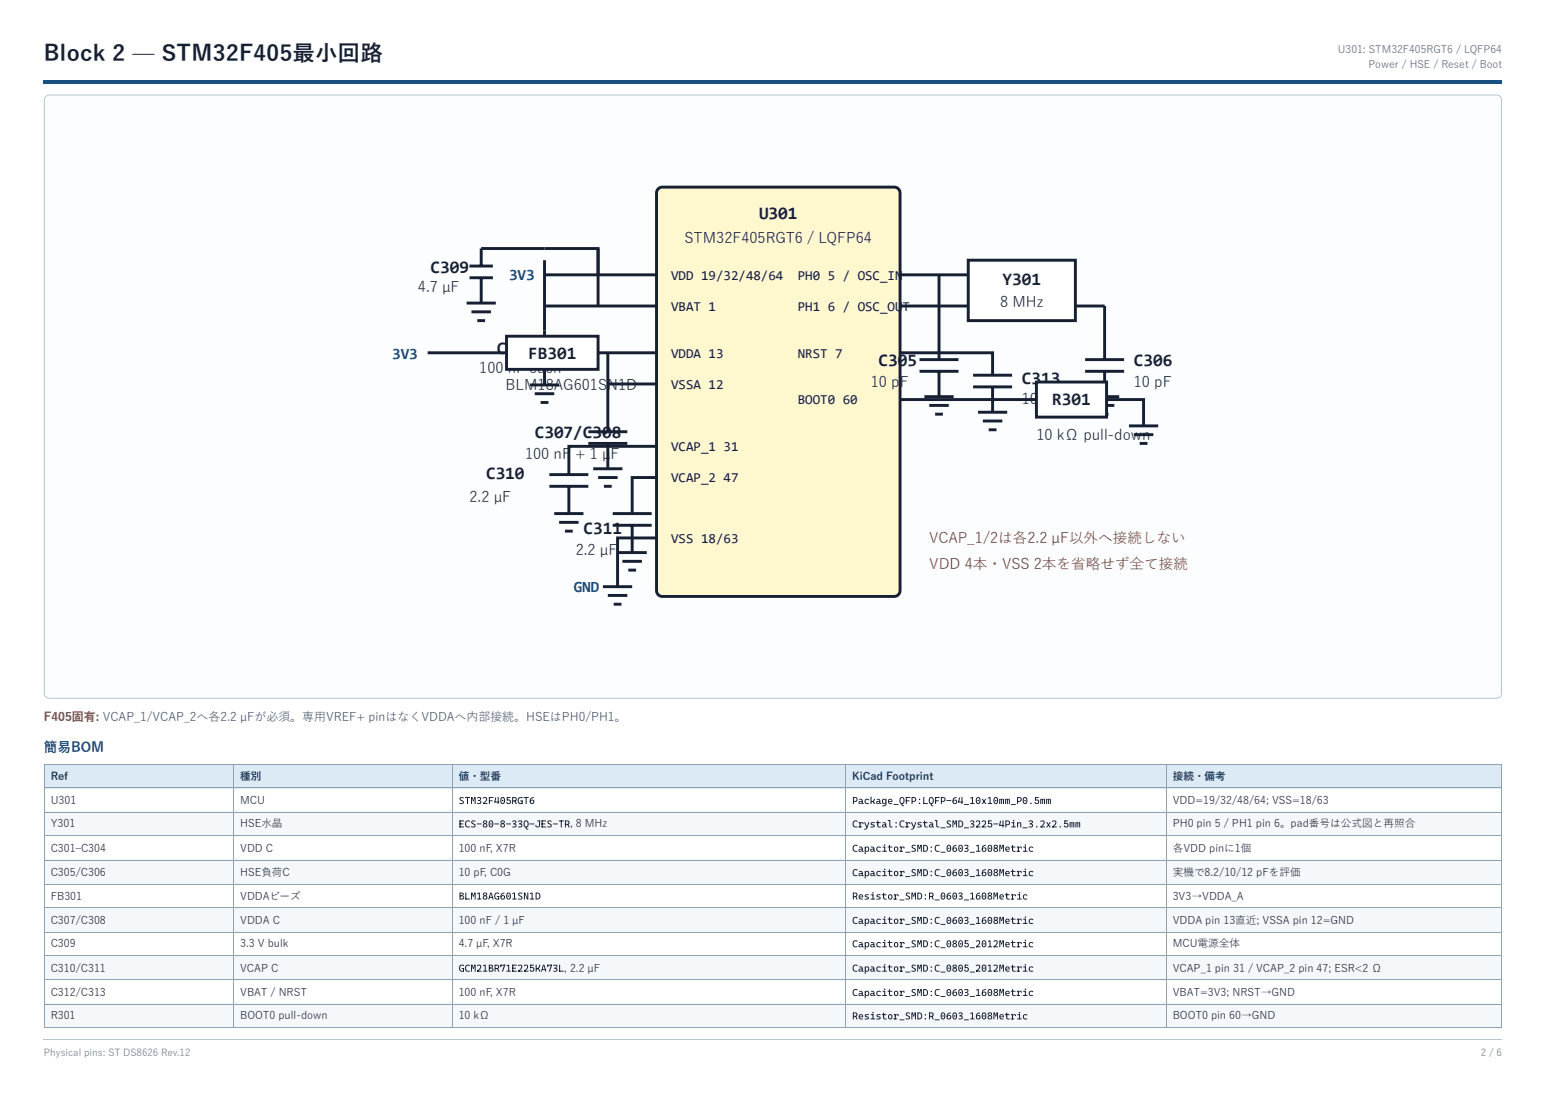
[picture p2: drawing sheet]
<svg xmlns="http://www.w3.org/2000/svg" width="420mm" height="297mm" viewBox="0 0 420 297" stroke-linecap="round" stroke-linejoin="round" font-family="sans-serif">
<defs><g id="words">
<text font-size="6" fill="#172033" x="11.9" y="16.7">Block 2 — STM32F405最小回路</text>
<g font-size="4.8" fill="#172033">
<text x="206.2" y="59.5">U301</text>
<text x="116.9" y="74.1">C309</text>
<text x="272.3" y="77.3">Y301</text>
<text x="134.9" y="96">C301-C305</text>
<text x="143.5" y="97.4">FB301</text>
<text x="238.7" y="99.5">C305</text>
<text x="308" y="99.5">C306</text>
<text x="277.5" y="104.2">C313</text>
<text x="285.8" y="110.1">R301</text>
<text x="145.3" y="118.8">C307/C308</text>
<text x="132" y="130.2">C310</text>
<text x="158.5" y="145">C311</text>
</g>
<g font-size="4.2" fill="#194f83">
<text x="138.3" y="75.9">3V3</text>
<text x="106.5" y="97.4">3V3</text>
<text x="155.8" y="160.6">GND</text>
</g>
<g font-size="4" fill="#172033">
<text x="186" y="65.9">STM32F405RGT6 / LQFP64</text>
<text x="113.5" y="79.4">4.7 µF</text>
<text x="271.7" y="83.3">8 MHz</text>
<text x="130.2" y="101.3">100 nF each</text>
<text x="137.3" y="105.8">BLM18AG601SN1D</text>
<text x="236.5" y="105">10 pF</text>
<text x="308" y="105">10 pF</text>
<text x="277.5" y="109.8">100 nF</text>
<text x="281.5" y="119.3">10 kΩ pull-down</text>
<text x="142.6" y="124.6">100 nF + 1 µF</text>
<text x="127.5" y="136.3">2.2 µF</text>
<text x="156.4" y="150.5">2.2 µF</text>
</g>
<g font-size="4" fill="#8b2c20">
<text x="252.4" y="147.4">VCAP_1/2は各2.2 µF以外へ接続しない</text>
<text x="252.4" y="154.5">VDD 4本・VSS 2本を省略せず全て接続</text>
</g>
<g font-size="3.7" fill="#172033">
<text x="182.3" y="75.9">VDD 19/32/48/64</text>
<text x="216.7" y="75.9">PH0 5 / OSC_IN</text>
<text x="182.3" y="84.4">VBAT 1</text>
<text x="216.7" y="84.4">PH1 6 / OSC_OUT</text>
<text x="182.3" y="97.1">VDDA 13</text>
<text x="216.7" y="97.1">NRST 7</text>
<text x="182.3" y="105.6">VSSA 12</text>
<text x="216.7" y="109.8">BOOT0 60</text>
<text x="182.3" y="122.5">VCAP_1 31</text>
<text x="182.3" y="131">VCAP_2 47</text>
<text x="182.3" y="147.4">VSS 18/63</text>
</g>
<text font-size="3.7" fill="#194f83" x="11.9" y="204.3">簡易BOM</text>
<text font-size="3.2" fill="#8b2c20" x="11.9" y="195.8">F405固有: VCAP_1/VCAP_2へ各2.2 µFが必須。専用VREF+ pinはなくVDDAへ内部接続。HSEはPH0/PH1。</text>
<g font-size="2.9" fill="#183b5b">
<text x="13.8" y="211.7">Ref</text>
<text x="65.2" y="211.7">種別</text>
<text x="124.6" y="211.7">値・型番</text>
<text x="231.5" y="211.7">KiCad Footprint</text>
<text x="318.5" y="211.7">接続・備考</text>
</g>
<g font-size="2.9" fill="#172033">
<text x="13.8" y="218.3">U301</text>
<text x="65.2" y="218.3">MCU</text>
<text x="318.5" y="218.3">VDD=19/32/48/64; VSS=18/63</text>
<text x="13.8" y="224.6">Y301</text>
<text x="65.2" y="224.6">HSE水晶</text>
<text x="318.5" y="224.6">PH0 pin 5 / PH1 pin 6。pad番号は公式図と再照合</text>
<text x="13.8" y="231.2">C301–C304</text>
<text x="65.2" y="231.2">VDD C</text>
<text x="124.6" y="231.2">100 nF, X7R</text>
<text x="318.5" y="231.2">各VDD pinに1個</text>
<text x="13.8" y="237.9">C305/C306</text>
<text x="65.2" y="237.9">HSE負荷C</text>
<text x="124.6" y="237.9">10 pF, C0G</text>
<text x="318.5" y="237.9">実機で8.2/10/12 pFを評価</text>
<text x="13.8" y="244.2">FB301</text>
<text x="65.2" y="244.2">VDDAビーズ</text>
<text x="318.5" y="244.2">3V3→VDDA_A</text>
<text x="13.8" y="250.8">C307/C308</text>
<text x="65.2" y="250.8">VDDA C</text>
<text x="124.6" y="250.8">100 nF / 1 µF</text>
<text x="318.5" y="250.8">VDDA pin 13直近; VSSA pin 12=GND</text>
<text x="13.8" y="257.2">C309</text>
<text x="65.2" y="257.2">3.3 V bulk</text>
<text x="124.6" y="257.2">4.7 µF, X7R</text>
<text x="318.5" y="257.2">MCU電源全体</text>
<text x="13.8" y="263.8">C310/C311</text>
<text x="65.2" y="263.8">VCAP C</text>
<text x="318.5" y="263.8">VCAP_1 pin 31 / VCAP_2 pin 47; ESR&lt;2 Ω</text>
<text x="13.8" y="270.4">C312/C313</text>
<text x="65.2" y="270.4">VBAT / NRST</text>
<text x="124.6" y="270.4">100 nF, X7R</text>
<text x="318.5" y="270.4">VBAT=3V3; NRST→GND</text>
<text x="13.8" y="276.8">R301</text>
<text x="65.2" y="276.8">BOOT0 pull-down</text>
<text x="124.6" y="276.8">10 kΩ</text>
<text x="318.5" y="276.8">BOOT0 pin 60→GND</text>
</g>
<g font-size="2.8" fill="#536274">
<text x="363.4" y="14.3">U301: STM32F405RGT6 / LQFP64</text>
<text x="371.8" y="18.5">Power / HSE / Reset / Boot</text>
</g>
<g font-size="2.7" fill="#172033">
<text x="124.6" y="218.3">STM32F405RGT6</text>
<text x="231.5" y="218.3">Package_QFP:LQFP-64_10x10mm_P0.5mm</text>
<text x="124.6" y="224.6">ECS-80-8-33Q-JES-TR, 8 MHz</text>
<text x="231.5" y="224.6">Crystal:Crystal_SMD_3225-4Pin_3.2x2.5mm</text>
<text x="231.5" y="231.2">Capacitor_SMD:C_0603_1608Metric</text>
<text x="231.5" y="237.9">Capacitor_SMD:C_0603_1608Metric</text>
<text x="124.6" y="244.2">BLM18AG601SN1D</text>
<text x="231.5" y="244.2">Resistor_SMD:R_0603_1608Metric</text>
<text x="231.5" y="250.8">Capacitor_SMD:C_0603_1608Metric</text>
<text x="231.5" y="257.2">Capacitor_SMD:C_0805_2012Metric</text>
<text x="124.6" y="263.8">GCM21BR71E225KA73L, 2.2 µF</text>
<text x="231.5" y="263.8">Capacitor_SMD:C_0805_2012Metric</text>
<text x="231.5" y="270.4">Capacitor_SMD:C_0603_1608Metric</text>
<text x="231.5" y="276.8">Resistor_SMD:R_0603_1608Metric</text>
</g>
<g font-size="2.6" fill="#68788a">
<text x="11.9" y="286.8">Physical pins: ST DS8626 Rev.12</text>
<text x="402.3" y="286.8">2 / 6</text>
</g>
</g></defs>
<path d="M11.9 21.7h396.1v1.1h-396.1z" fill="#194f83"/>
<path d="M12.4 26.2l1-.4 393.6 .1 .7 .6 .2 .7-.1 161.5-.5 .6-.8 .3-393.6-.1-.6-.5-.3-.8v-161z" fill="#fbfdff"/>
<path d="M12.4 26.2l1-.4 393.6 .1 .7 .6 .2 .7-.1 161.5-.5 .6-.8 .3-393.6-.1-.6-.5-.3-.8v-161z" fill="none" stroke="#b8c5d3" stroke-width=".27"/>
<path d="M178.8 51.3l1.1-.5h63a1.59 1.59 0 0 1 1.6 1.6v107.9a1.59 1.59 0 0 1-1.6 1.6h-63a1.59 1.59 0 0 1-1.6-1.6v-107.9z" fill="#fff8cf"/>
<g fill="none" stroke="#172033" stroke-width=".79" stroke-linecap="butt">
<path d="M178.8 51.3l1.1-.5h63a1.59 1.59 0 0 1 1.6 1.6v107.9a1.59 1.59 0 0 1-1.6 1.6h-63a1.59 1.59 0 0 1-1.6-1.6v-107.9zM127.5 72.2h6.4M127.5 75.4h6.4M130.7 72.2v-4.7h31.8v7.1M130.7 75.4v6.9M147.9 74.6h30.4M147.9 70.6v23.9M162.5 67.5v15.6M126.7 82.3h8M128.1 84.7h5.2M129.6 87h2.2M142.6 94.5h10.6"/>
<path d="M142.6 97.6h10.6M147.9 83.1h30.4M147.9 97.6v6.9M162.5 95.8h15.8M143.9 104.5h8M145.3 106.9h5.2M146.8 109.3h2.2"/>
</g>
<path d="M137.6 91.3h24.9v9h-24.9z" fill="#fff"/>
<g fill="none" stroke="#172033" stroke-width=".79" stroke-linecap="butt">
<path d="M244.5 74.6h18.5M116.2 95.8h21.4M137.6 91.3h24.9v9h-24.9zM165.1 95.8v21.4M244.5 83.1h18.5M159.8 117.2h10.6M165.1 104.2h13.2M149.2 132h10.6M149.2 128.9h10.6M150.5 139.4h8M154.5 132v7.4M159.8 120.4h10.6"/>
<path d="M161.1 127.3h8M162.5 129.6h5.2M164 132h2.2M165.1 120.4v6.9M166.4 139.4h10.6M178.3 121.2h-23.8v7.7M178.3 129.6h-6.6v9.8M151.9 141.8h5.3M153.5 144.2h2.1M166.4 142.6h10.6M167.7 150h8M169.1 152.4h5.3"/>
<path d="M170.7 154.8h2.1M171.7 142.6v7.4"/>
</g>
<path d="M263 70.6h29.1v16.4h-29.1z" fill="#fff"/>
<g fill="none" stroke="#172033" stroke-width=".79" stroke-linecap="butt">
<path d="M255.1 74.6v23M263 70.6h29.1v16.4h-29.1zM244.5 95.8h25.1v6.1M249.8 97.6h10.5M292.1 83.1h7.9v14.5M294.7 97.6h10.6M244.5 108.5h37M249.8 100.8h10.5M251.1 107.7h7.9M252.4 110.1h5.3M254 112.4h2.1M255.1 100.8v6.9"/>
<path d="M264.3 101.9h10.6M264.3 105h10.6M265.6 111.9h8M267 114.3h5.3M268.6 116.7h2.1M269.6 105v6.9M294.7 100.8h10.6M296.1 107.7h7.9M297.4 110.1h5.3M299 112.4h2.1M300 100.8v6.9"/>
</g>
<path d="M281.5 103.7h19.1v9.5h-19.1z" fill="#fff"/>
<path d="M281.5 103.7h19.1v9.5h-19.1zM300.6 108.5h10v7.1M306.7 115.6h7.9M308 118h5.3M309.6 120.4h2.1M163.8 159.3h7.9M178.3 146h-10.6v13.3M165.1 161.7h5.3M166.7 164h2.1" fill="none" stroke="#172033" stroke-width=".79" stroke-linecap="butt"/>
<g fill="#dceaf6">
<path d="M12.2 207.4h51.3v6.6h-51.3z"/>
<path d="M63.5 207.4h59.3v6.6h-59.3z"/>
<path d="M122.8 207.4h106.9v6.6h-106.9z"/>
<path d="M229.7 207.4h87v6.6h-87z"/>
<path d="M316.7 207.4h91.3v6.6h-91.3z"/>
</g>
<g fill="#f5f8fb">
<path d="M12.2 220.4h51.3v6.6h-51.3z"/>
<path d="M63.5 220.4h59.3v6.6h-59.3z"/>
<path d="M122.8 220.4h106.9v6.6h-106.9z"/>
<path d="M229.7 220.4h87v6.6h-87z"/>
<path d="M316.7 220.4h91.3v6.6h-91.3z"/>
<path d="M12.2 233.4h51.3v6.6h-51.3z"/>
<path d="M63.5 233.4h59.3v6.6h-59.3z"/>
<path d="M122.8 233.4h106.9v6.6h-106.9z"/>
<path d="M229.7 233.4h87v6.6h-87z"/>
<path d="M316.7 233.4h91.3v6.6h-91.3z"/>
<path d="M12.2 246.6h51.3v6.3h-51.3z"/>
<path d="M63.5 246.6h59.3v6.3h-59.3z"/>
<path d="M122.8 246.6h106.9v6.3h-106.9z"/>
<path d="M229.7 246.6h87v6.3h-87z"/>
<path d="M316.7 246.6h91.3v6.3h-91.3z"/>
<path d="M12.2 259.6h51.3v6.3h-51.3z"/>
<path d="M63.5 259.6h59.3v6.3h-59.3z"/>
<path d="M122.8 259.6h106.9v6.3h-106.9z"/>
<path d="M229.7 259.6h87v6.3h-87z"/>
<path d="M316.7 259.6h91.3v6.3h-91.3z"/>
<path d="M12.2 272.5h51.3v6.6h-51.3z"/>
<path d="M63.5 272.5h59.3v6.6h-59.3z"/>
<path d="M122.8 272.5h106.9v6.6h-106.9z"/>
<path d="M229.7 272.5h87v6.6h-87z"/>
<path d="M316.7 272.5h91.3v6.6h-91.3z"/>
</g>
<g fill="none" stroke="#8fa1b3" stroke-width=".27">
<path d="M11.9 207.6h396.1M11.9 213.9h396.1M12 207.4v71.7M63.4 207.4v71.7M122.9 207.4v71.7M229.8 207.4v71.7M316.8 207.4v71.7M407.8 207.4v71.7M11.9 220.5h396.1M11.9 226.9h396.1M11.9 233.5h396.1M11.9 240.1h396.1"/>
<path d="M11.9 246.5h396.1M11.9 253.1h396.1M11.9 259.4h396.1M11.9 266h396.1M11.9 272.7h396.1M11.9 279h396.1"/>
</g>
<path d="M11.9 282.2h396.1" fill="none" stroke="#b8c5d3" stroke-width=".27"/>
<use href="#words"/>
</svg>
